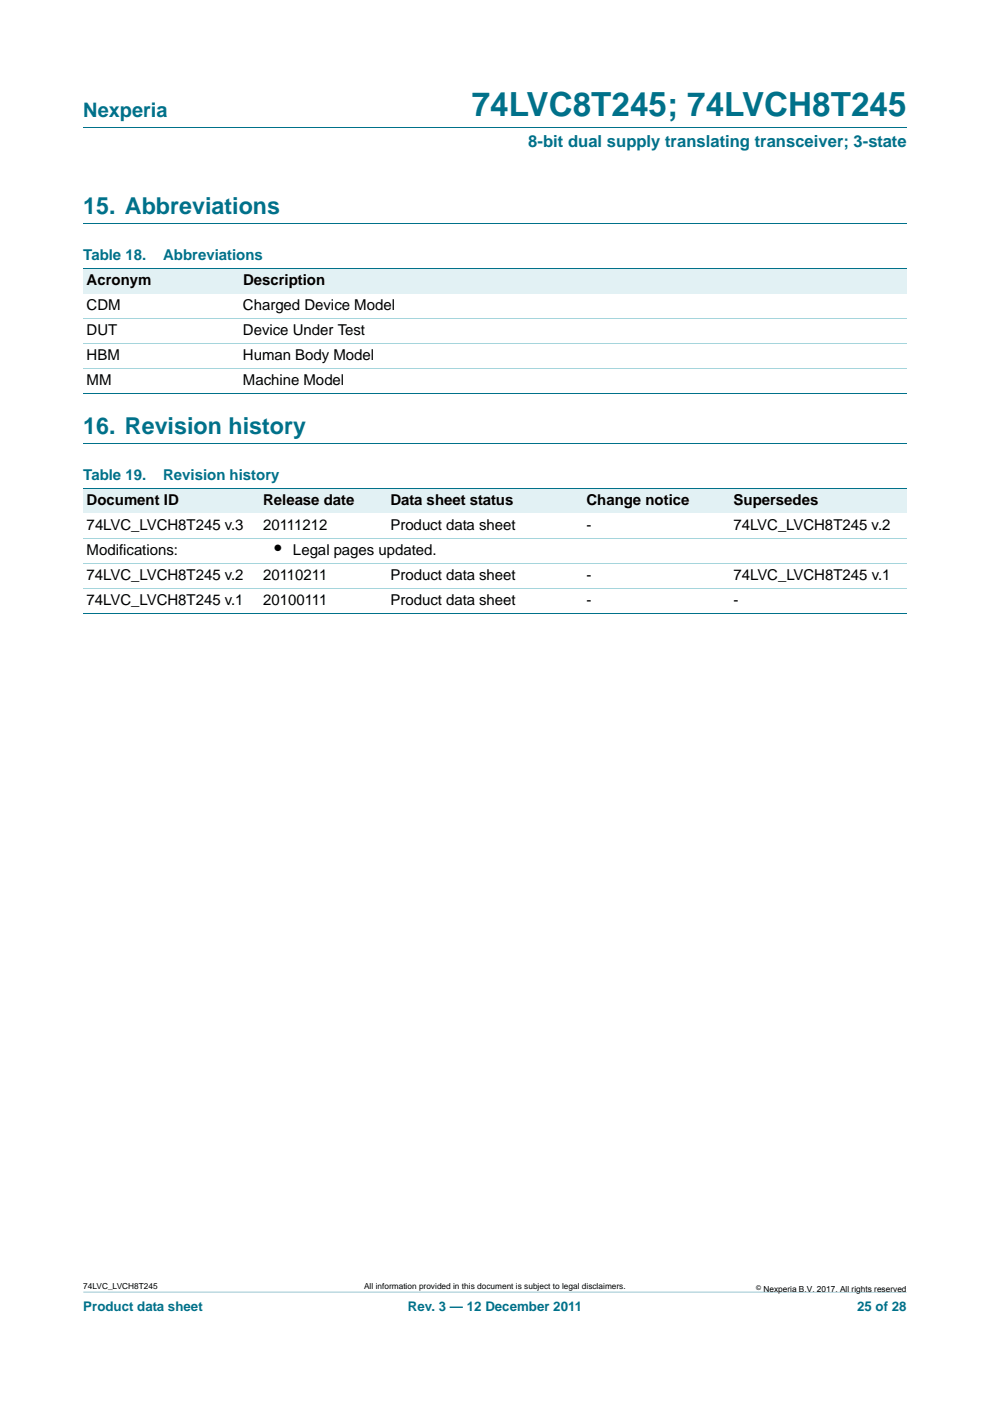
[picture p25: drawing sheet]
<svg xmlns="http://www.w3.org/2000/svg" width="210mm" height="297mm" viewBox="0 0 210 297" stroke-linecap="round" stroke-linejoin="round" font-family="sans-serif">
<defs><g id="words">
<text font-size="7" fill="#00718a" x="100.1" y="24.6">74LVC8T245; 74LVCH8T245</text>
<g font-size="4.9" fill="#00718a">
<text x="17.7" y="45.4">15. Abbreviations</text>
<text x="17.7" y="92">16. Revision history</text>
</g>
<text font-size="4.2" fill="#00718a" x="17.7" y="24.9">Nexperia</text>
<text font-size="4.2" x="58.2" y="117.6">•</text>
<text font-size="3.5" fill="#00718a" x="112.1" y="31.1">8-bit dual supply translating transceiver; 3-state</text>
<g font-size="3.2" fill="#00718a">
<text x="17.7" y="55.2">Table 18.</text>
<text x="34.6" y="55.2">Abbreviations</text>
<text x="17.7" y="101.8">Table 19.</text>
<text x="34.6" y="101.8">Revision history</text>
</g>
<g font-size="3.2">
<text x="18.4" y="65.8">CDM</text>
<text x="18.4" y="60.5">Acronym</text>
<text x="51.5" y="65.8">Charged Device Model</text>
<text x="51.5" y="60.5">Description</text>
<text x="18.4" y="71.1">DUT</text>
<text x="51.5" y="71.1">Device Under Test</text>
<text x="18.4" y="76.4">HBM</text>
<text x="51.5" y="76.4">Human Body Model</text>
<text x="18.4" y="81.7">MM</text>
<text x="51.5" y="81.7">Machine Model</text>
<text x="18.4" y="107.1">Document ID</text>
<text x="55.8" y="107.1">Release date</text>
<text x="82.8" y="107.1">Data sheet status</text>
<text x="124.4" y="107.1">Change notice</text>
<text x="155.6" y="107.1">Supersedes</text>
<text x="18.4" y="112.4">74LVC_LVCH8T245 v.3</text>
<text x="55.8" y="112.4">20111212</text>
<text x="82.8" y="112.4">Product data sheet</text>
<text x="124.4" y="112.4">-</text>
<text x="155.6" y="112.4">74LVC_LVCH8T245 v.2</text>
<text x="18.4" y="117.6">Modifications:</text>
<text x="62.1" y="117.6">Legal pages updated.</text>
<text x="18.4" y="122.9">74LVC_LVCH8T245 v.2</text>
<text x="55.8" y="122.9">20110211</text>
<text x="82.8" y="122.9">Product data sheet</text>
<text x="124.4" y="122.9">-</text>
<text x="155.6" y="122.9">74LVC_LVCH8T245 v.1</text>
<text x="18.4" y="128.2">74LVC_LVCH8T245 v.1</text>
<text x="55.8" y="128.2">20100111</text>
<text x="82.8" y="128.2">Product data sheet</text>
<text x="124.4" y="128.2">-</text>
<text x="155.6" y="128.2">-</text>
</g>
<g font-size="2.8" fill="#00718a">
<text x="17.7" y="277.9">Product data sheet</text>
<text x="86.5" y="277.9">Rev. 3 — 12 December 2011</text>
<text x="181.8" y="277.9">25 of 28</text>
</g>
<g font-size="1.8">
<text x="17.7" y="273.3">74LVC_LVCH8T245</text>
<text x="77.2" y="273.3">All information provided in this document is subject to legal disclaimers.</text>
<text x="161.9" y="273.9">Nexperia B.V. 2017. All rights reserved</text>
</g>
<text font-size="1.4" x="160.4" y="273.4">©</text>
</g></defs>
<path d="M17.7 273.9l174.6 .1z" fill="#00718a"/>
<path d="M17.7 27h174.6M17.7 47.4h174.6M17.7 94h174.6" fill="none" stroke="#00718a" stroke-width=".21"/>
<g fill="#e2f1f4">
<path d="M17.7 57h33.1v5.3h-33.1z"/>
<path d="M50.8 57h141.5v5.3h-141.5z"/>
<path d="M17.7 103.5h37.4v5.3h-37.4z"/>
<path d="M55.1 103.5h27v5.3h-27z"/>
<path d="M82.1 103.5h41.6v5.3h-41.6z"/>
<path d="M123.7 103.5h31.2v5.3h-31.2z"/>
<path d="M154.9 103.5h37.4v5.3h-37.4z"/>
</g>
<path d="M17.7 57h174.6M17.7 83.4h174.6M17.7 103.5h174.6M17.7 130h174.6" fill="none" stroke="#00718a" stroke-width=".21"/>
<path d="M17.7 67.5h174.6M17.7 72.8h174.6M17.7 78.1h174.6M17.7 114.1h174.6M17.7 119.4h174.6M17.7 124.7h174.6" fill="none" stroke="#a5d5dc" stroke-width=".21"/>
<use href="#words"/>
</svg>
